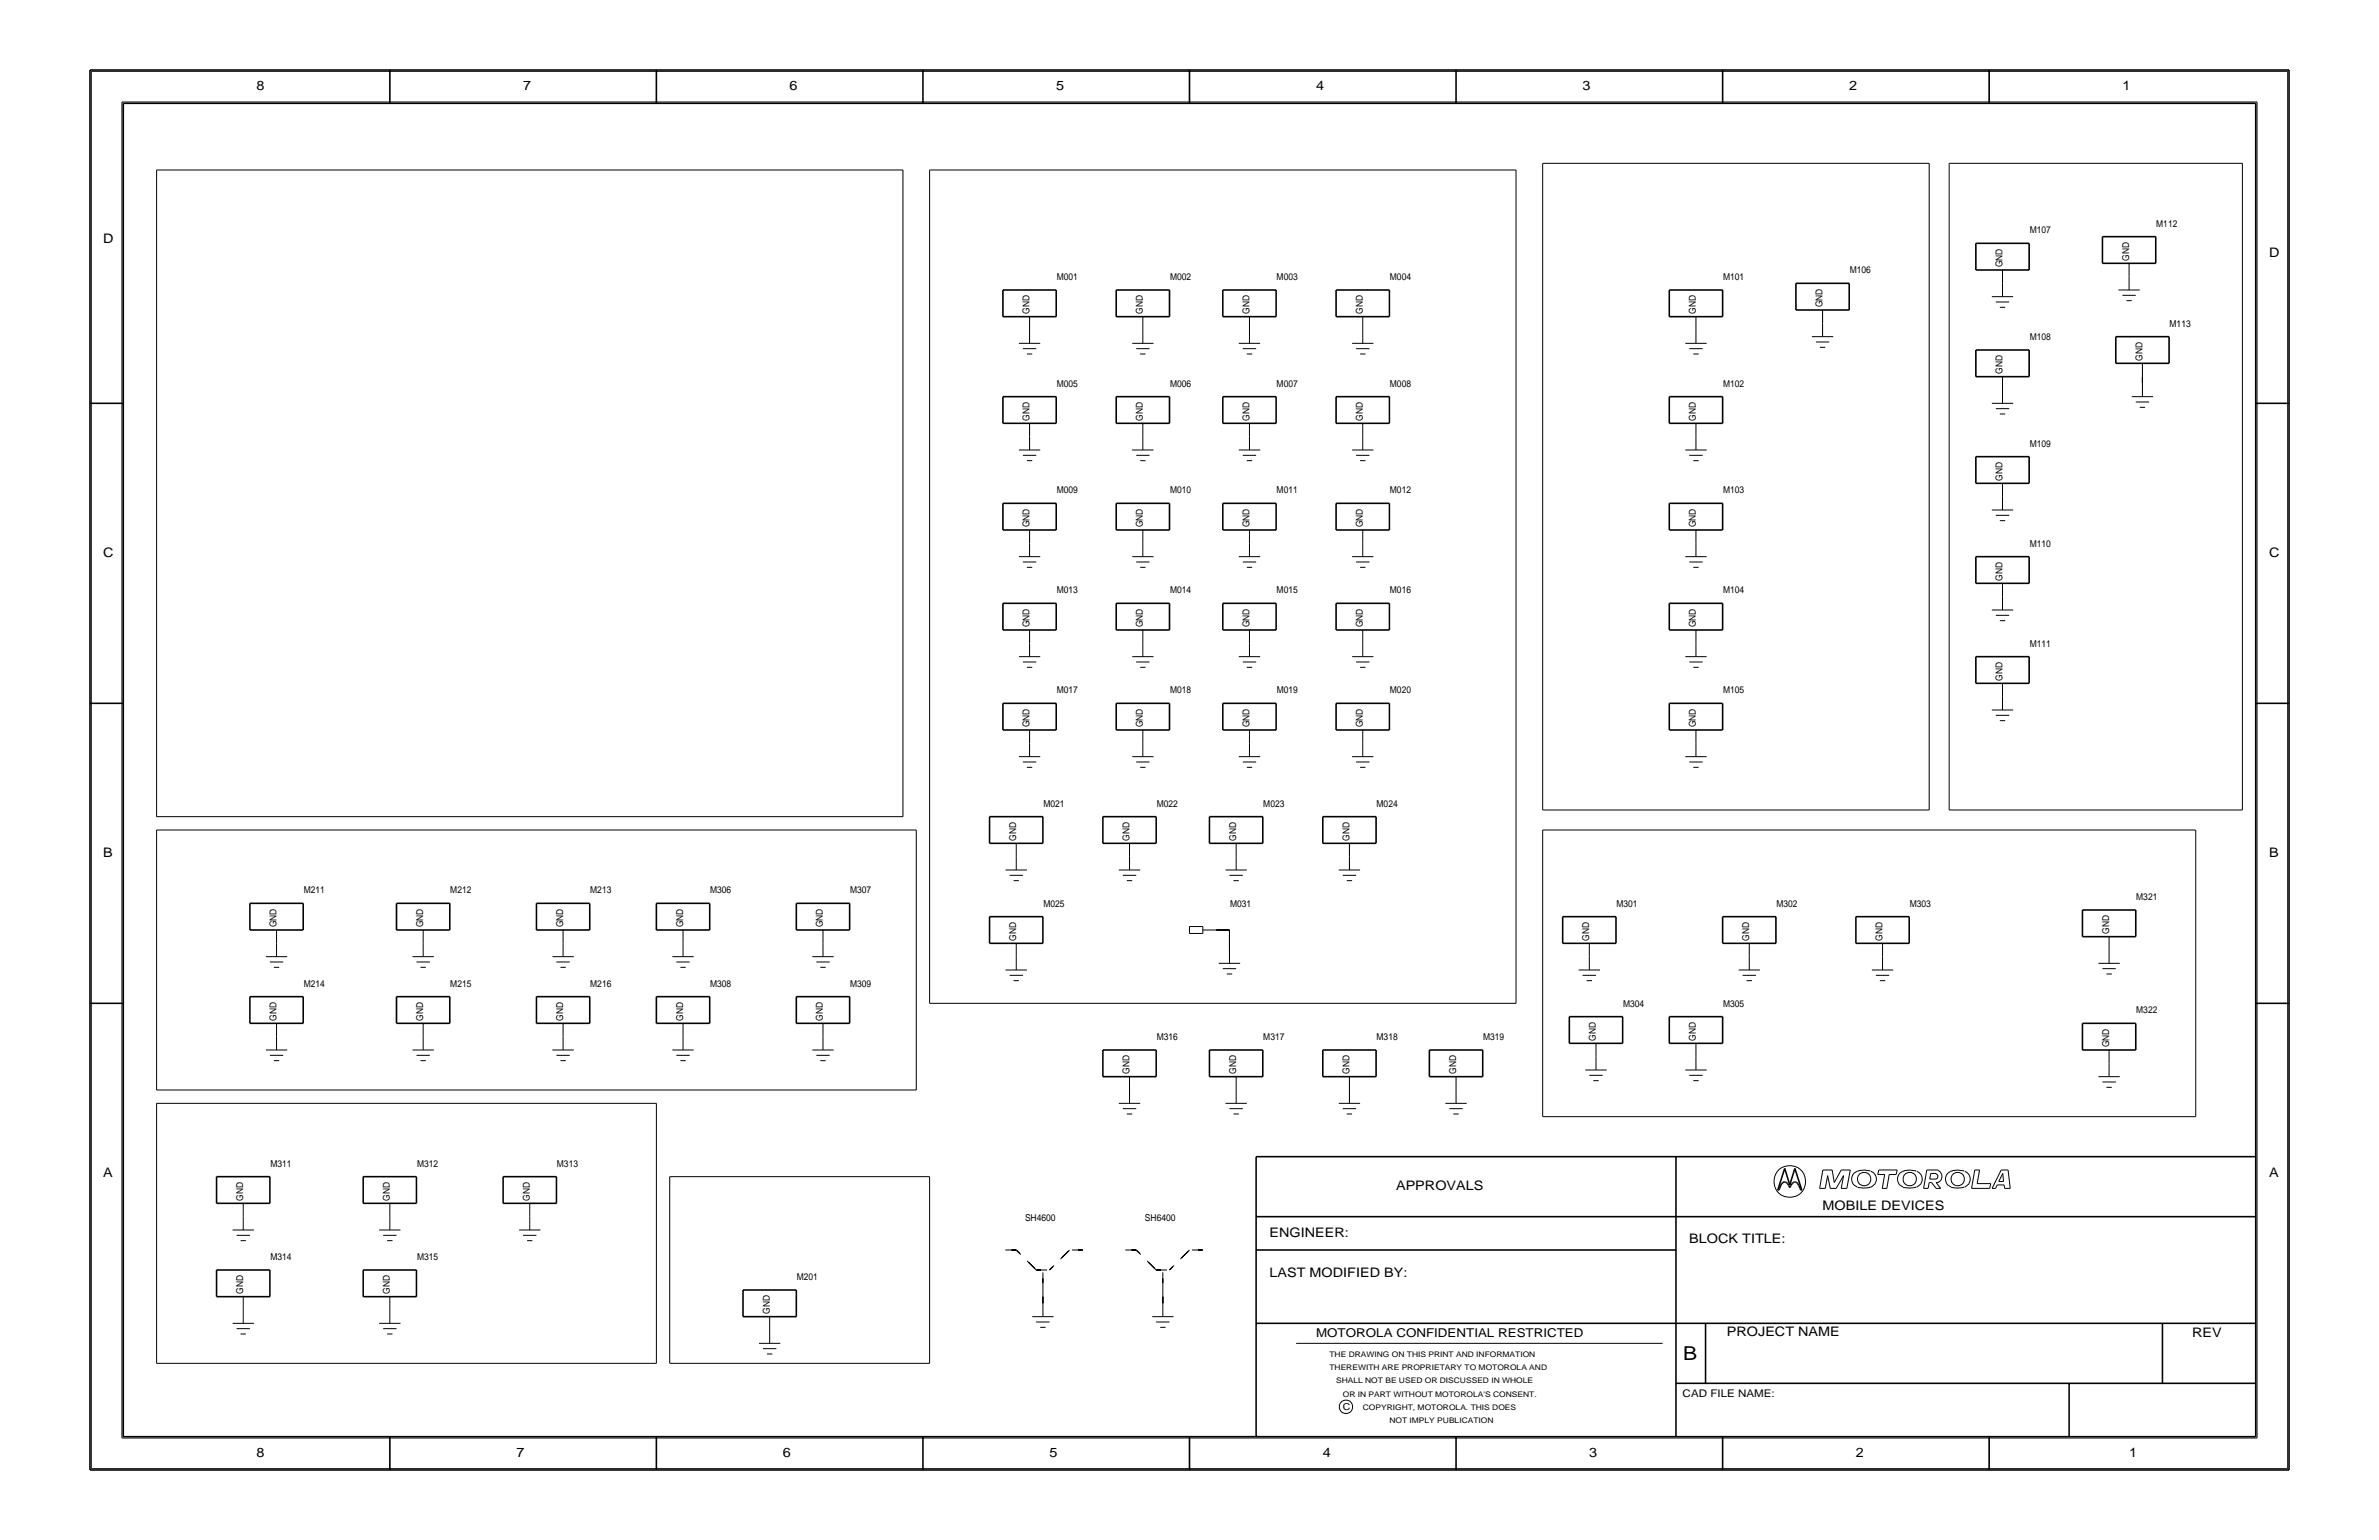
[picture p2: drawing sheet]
<svg xmlns="http://www.w3.org/2000/svg" width="432mm" height="279mm" viewBox="0 0 432 279" stroke-linecap="round" stroke-linejoin="round" font-family="sans-serif">
<defs><g id="words">
<text font-size="3.5" x="305.5" y="246.7">B</text>
<g font-size="2.4">
<text x="46.6" y="16.3">8</text>
<text x="94.9" y="16.3">7</text>
<text x="143.3" y="16.3">6</text>
<text x="191.7" y="16.3">5</text>
<text x="238.9" y="16.3">4</text>
<text x="287.3" y="16.3">3</text>
<text x="335.6" y="16.3">2</text>
<text x="385.2" y="16.3">1</text>
<text x="18.7" y="44.1">D</text>
<text x="411.8" y="46.6">D</text>
<text x="18.7" y="101">C</text>
<text x="411.8" y="101">C</text>
<text x="18.7" y="155.4">B</text>
<text x="411.8" y="155.4">B</text>
<text x="18.7" y="213.5">A</text>
<text x="253.4" y="215.9">APPROVALS</text>
<text x="411.8" y="213.5">A</text>
<text x="330.8" y="219.5">MOBILE DEVICES</text>
<text x="230.4" y="224.4">ENGINEER:</text>
<text x="306.6" y="225.6">BLOCK TITLE:</text>
<text x="230.4" y="231.6">LAST MODIFIED BY:</text>
<text x="313.4" y="242.4">PROJECT NAME</text>
<text x="397.9" y="242.5">REV</text>
<text x="46.6" y="264.3">8</text>
<text x="93.7" y="264.3">7</text>
<text x="142.1" y="264.3">6</text>
<text x="190.5" y="264.3">5</text>
<text x="240.1" y="264.3">4</text>
<text x="288.5" y="264.3">3</text>
<text x="336.9" y="264.3">2</text>
<text x="386.4" y="264.3">1</text>
</g>
<text font-size="2.2" x="238.9" y="242.5">MOTOROLA CONFIDENTIAL RESTRICTED</text>
<text font-size="1.9" x="305.4" y="253.4">CAD FILE NAME:</text>
<g font-size="1.7">
<text x="391.4" y="41.1">M112</text>
<text x="368.4" y="42.3">M107</text>
<text x="386.4" y="47.3" transform="rotate(-90 386.4 47.3)">GND</text>
<text x="191.8" y="50.8">M001</text>
<text x="212.4" y="50.8">M002</text>
<text x="231.7" y="50.8">M003</text>
<text x="252.3" y="50.8">M004</text>
<text x="312.8" y="50.8">M101</text>
<text x="335.7" y="49.6">M106</text>
<text x="363.5" y="48.5" transform="rotate(-90 363.5 48.5)">GND</text>
<text x="186.9" y="57" transform="rotate(-90 186.9 57)">GND</text>
<text x="207.4" y="57" transform="rotate(-90 207.4 57)">GND</text>
<text x="226.8" y="57" transform="rotate(-90 226.8 57)">GND</text>
<text x="247.3" y="57" transform="rotate(-90 247.3 57)">GND</text>
<text x="307.8" y="57" transform="rotate(-90 307.8 57)">GND</text>
<text x="330.8" y="55.8" transform="rotate(-90 330.8 55.8)">GND</text>
<text x="393.8" y="59.2">M113</text>
<text x="368.4" y="61.7">M108</text>
<text x="388.9" y="65.4" transform="rotate(-90 388.9 65.4)">GND</text>
<text x="191.8" y="70.1">M005</text>
<text x="212.4" y="70.1">M006</text>
<text x="231.7" y="70.1">M007</text>
<text x="252.3" y="70.1">M008</text>
<text x="312.8" y="70.1">M102</text>
<text x="363.5" y="67.9" transform="rotate(-90 363.5 67.9)">GND</text>
<text x="186.9" y="76.3" transform="rotate(-90 186.9 76.3)">GND</text>
<text x="207.4" y="76.3" transform="rotate(-90 207.4 76.3)">GND</text>
<text x="226.8" y="76.3" transform="rotate(-90 226.8 76.3)">GND</text>
<text x="247.3" y="76.3" transform="rotate(-90 247.3 76.3)">GND</text>
<text x="307.8" y="76.3" transform="rotate(-90 307.8 76.3)">GND</text>
<text x="368.4" y="81">M109</text>
<text x="191.8" y="89.5">M009</text>
<text x="212.4" y="89.5">M010</text>
<text x="231.7" y="89.5">M011</text>
<text x="252.3" y="89.5">M012</text>
<text x="312.8" y="89.5">M103</text>
<text x="363.5" y="87.2" transform="rotate(-90 363.5 87.2)">GND</text>
<text x="186.9" y="95.7" transform="rotate(-90 186.9 95.7)">GND</text>
<text x="207.4" y="95.7" transform="rotate(-90 207.4 95.7)">GND</text>
<text x="226.8" y="95.7" transform="rotate(-90 226.8 95.7)">GND</text>
<text x="247.3" y="95.7" transform="rotate(-90 247.3 95.7)">GND</text>
<text x="307.8" y="95.7" transform="rotate(-90 307.8 95.7)">GND</text>
<text x="368.4" y="99.2">M110</text>
<text x="191.8" y="107.6">M013</text>
<text x="212.4" y="107.6">M014</text>
<text x="231.7" y="107.6">M015</text>
<text x="252.3" y="107.6">M016</text>
<text x="312.8" y="107.6">M104</text>
<text x="363.5" y="105.3" transform="rotate(-90 363.5 105.3)">GND</text>
<text x="186.9" y="113.8" transform="rotate(-90 186.9 113.8)">GND</text>
<text x="207.4" y="113.8" transform="rotate(-90 207.4 113.8)">GND</text>
<text x="226.8" y="113.8" transform="rotate(-90 226.8 113.8)">GND</text>
<text x="247.3" y="113.8" transform="rotate(-90 247.3 113.8)">GND</text>
<text x="307.8" y="113.8" transform="rotate(-90 307.8 113.8)">GND</text>
<text x="368.4" y="117.3">M111</text>
<text x="191.8" y="125.8">M017</text>
<text x="212.4" y="125.8">M018</text>
<text x="231.7" y="125.8">M019</text>
<text x="252.3" y="125.8">M020</text>
<text x="312.8" y="125.8">M105</text>
<text x="363.5" y="123.5" transform="rotate(-90 363.5 123.5)">GND</text>
<text x="186.9" y="132" transform="rotate(-90 186.9 132)">GND</text>
<text x="207.4" y="132" transform="rotate(-90 207.4 132)">GND</text>
<text x="226.8" y="132" transform="rotate(-90 226.8 132)">GND</text>
<text x="247.3" y="132" transform="rotate(-90 247.3 132)">GND</text>
<text x="307.8" y="132" transform="rotate(-90 307.8 132)">GND</text>
<text x="189.4" y="146.3">M021</text>
<text x="209.9" y="146.3">M022</text>
<text x="229.3" y="146.3">M023</text>
<text x="249.9" y="146.3">M024</text>
<text x="184.5" y="152.5" transform="rotate(-90 184.5 152.5)">GND</text>
<text x="205" y="152.5" transform="rotate(-90 205 152.5)">GND</text>
<text x="224.4" y="152.5" transform="rotate(-90 224.4 152.5)">GND</text>
<text x="244.9" y="152.5" transform="rotate(-90 244.9 152.5)">GND</text>
<text x="55.1" y="162.1">M211</text>
<text x="81.7" y="162.1">M212</text>
<text x="107.1" y="162.1">M213</text>
<text x="128.9" y="162.1">M306</text>
<text x="154.3" y="162.1">M307</text>
<text x="189.4" y="164.5">M025</text>
<text x="223.3" y="164.5">M031</text>
<text x="293.4" y="164.5">M301</text>
<text x="322.4" y="164.5">M302</text>
<text x="346.6" y="164.5">M303</text>
<text x="387.7" y="163.3">M321</text>
<text x="50.2" y="168.2" transform="rotate(-90 50.2 168.2)">GND</text>
<text x="76.8" y="168.2" transform="rotate(-90 76.8 168.2)">GND</text>
<text x="102.2" y="168.2" transform="rotate(-90 102.2 168.2)">GND</text>
<text x="124" y="168.2" transform="rotate(-90 124 168.2)">GND</text>
<text x="149.4" y="168.2" transform="rotate(-90 149.4 168.2)">GND</text>
<text x="184.5" y="170.7" transform="rotate(-90 184.5 170.7)">GND</text>
<text x="288.5" y="170.7" transform="rotate(-90 288.5 170.7)">GND</text>
<text x="317.5" y="170.7" transform="rotate(-90 317.5 170.7)">GND</text>
<text x="341.7" y="170.7" transform="rotate(-90 341.7 170.7)">GND</text>
<text x="382.8" y="169.5" transform="rotate(-90 382.8 169.5)">GND</text>
<text x="55.1" y="179">M214</text>
<text x="81.7" y="179">M215</text>
<text x="107.1" y="179">M216</text>
<text x="128.9" y="179">M308</text>
<text x="154.3" y="179">M309</text>
<text x="50.2" y="185.2" transform="rotate(-90 50.2 185.2)">GND</text>
<text x="76.8" y="185.2" transform="rotate(-90 76.8 185.2)">GND</text>
<text x="102.2" y="185.2" transform="rotate(-90 102.2 185.2)">GND</text>
<text x="124" y="185.2" transform="rotate(-90 124 185.2)">GND</text>
<text x="149.4" y="185.2" transform="rotate(-90 149.4 185.2)">GND</text>
<text x="294.6" y="182.6">M304</text>
<text x="312.8" y="182.6">M305</text>
<text x="387.7" y="183.8">M322</text>
<text x="209.9" y="188.7">M316</text>
<text x="229.3" y="188.7">M317</text>
<text x="249.9" y="188.7">M318</text>
<text x="269.2" y="188.7">M319</text>
<text x="289.7" y="188.8" transform="rotate(-90 289.7 188.8)">GND</text>
<text x="307.8" y="188.8" transform="rotate(-90 307.8 188.8)">GND</text>
<text x="382.8" y="190" transform="rotate(-90 382.8 190)">GND</text>
<text x="205" y="194.9" transform="rotate(-90 205 194.9)">GND</text>
<text x="224.4" y="194.9" transform="rotate(-90 224.4 194.9)">GND</text>
<text x="244.9" y="194.9" transform="rotate(-90 244.9 194.9)">GND</text>
<text x="264.3" y="194.9" transform="rotate(-90 264.3 194.9)">GND</text>
<text x="49.1" y="211.6">M311</text>
<text x="75.7" y="211.6">M312</text>
<text x="101.1" y="211.6">M313</text>
<text x="44.1" y="217.8" transform="rotate(-90 44.1 217.8)">GND</text>
<text x="70.8" y="217.8" transform="rotate(-90 70.8 217.8)">GND</text>
<text x="96.2" y="217.8" transform="rotate(-90 96.2 217.8)">GND</text>
<text x="186" y="221.5">SH4600</text>
<text x="207.8" y="221.5">SH6400</text>
<text x="49.1" y="228.6">M314</text>
<text x="75.7" y="228.6">M315</text>
<text x="144.6" y="232.2">M201</text>
<text x="44.1" y="234.8" transform="rotate(-90 44.1 234.8)">GND</text>
<text x="70.8" y="234.8" transform="rotate(-90 70.8 234.8)">GND</text>
<text x="139.7" y="238.4" transform="rotate(-90 139.7 238.4)">GND</text>
<text x="243.7" y="255.8">C</text>
</g>
<g font-size="1.4">
<text x="241.3" y="246.1">THE DRAWING ON THIS PRINT AND INFORMATION</text>
<text x="241.3" y="248.6">THEREWITH ARE PROPRIETARY TO MOTOROLA AND</text>
<text x="242.5" y="251">SHALL NOT BE USED OR DISCUSSED IN WHOLE</text>
<text x="243.7" y="253.4">OR IN PART WITHOUT MOTOROLA'S CONSENT.</text>
<text x="247.3" y="255.8">COPYRIGHT, MOTOROLA. THIS DOES</text>
<text x="252.2" y="258.2">NOT IMPLY PUBLICATION</text>
</g>
</g></defs>
<!-- layer: Nets -->
<g fill="none" stroke="#000" stroke-width=".18">
<path d="M28.4 30.8h135.5zM28.4 30.8v117.4zM163.9 30.8v117.4zM168.7 30.8v151.2zM168.7 30.8h106.5zM275.2 30.8v151.2zM280 29.6v117.4zM280 29.6h70.2zM350.2 29.6v117.4zM353.8 29.6v117.4zM353.8 29.6h53.2zM407 29.6v117.4z"/>
<path d="M388.9 68.3v1.2zM28.4 150.6v47.2zM28.4 148.2h135.5zM28.4 150.6h137.9zM166.3 150.6v47.2zM280 150.6h118.5zM280 150.6v52zM280 147h70.2zM353.8 147h53.2zM398.5 150.6v52zM220.7 168.7h2.5zM223.2 168.7v3.7z"/>
<path d="M28.4 197.8h137.9zM168.7 182h106.5zM28.4 200.2h90.7zM28.4 200.2v47.1zM119.1 200.2v47.1zM121.6 213.5v33.8zM121.6 213.5h47.1zM168.7 213.5v33.8zM280 202.6h118.5zM189.3 235.3v1.2zM211.1 235.3v1.2zM28.4 247.3h90.7z"/>
<path d="M121.6 247.3h47.1z"/>
</g>
<!-- layer: Components -->
<g fill="none" stroke="#000" stroke-width=".18">
<path d="M186.9 57.5v2.4zM186.9 59.9v2.4zM207.4 57.5v2.4zM207.4 59.9v2.4zM226.8 57.5v2.4zM226.8 59.9v2.4zM247.3 59.9v2.4zM247.3 57.5v2.4zM307.8 57.5v2.4zM307.8 59.9v2.4zM330.8 56.2v2.5zM330.8 58.7v2.4z"/>
<path d="M361.5 53.8h3.9zM362.3 54.8h2.4zM363 55.8h.9zM363.5 51.4v2.4zM363.5 49v2.4zM384.5 52.6h3.9zM385.2 53.6h2.5zM386 54.5h.9zM386.4 47.8v2.4zM386.4 50.2v2.4zM184.9 62.3h3.9zM185.7 63.3h2.4z"/>
<path d="M186.4 64.2h1zM186.9 76.8v2.4zM186.9 79.2v2.4zM205.5 62.3h3.9zM206.2 63.3h2.4zM206.9 64.2h1zM207.4 76.8v2.4zM207.4 79.2v2.4zM224.8 62.3h3.9zM225.6 63.3h2.4zM226.3 64.2h1zM226.8 76.8v2.4z"/>
<path d="M226.8 79.2v2.4zM245.4 62.3h3.9zM246.1 63.3h2.5zM246.9 64.2h.9zM247.3 79.2v2.4zM247.3 76.8v2.4zM305.9 62.3h3.9zM306.6 63.3h2.4zM307.3 64.2h1zM307.8 76.8v2.4zM307.8 79.2v2.4zM328.9 61.1h3.8z"/>
<path d="M329.6 62h2.4zM330.3 63h1zM361.5 73.2h3.9zM362.3 74.1h2.4zM363 75.1h.9zM363.5 70.8v2.4zM363.5 68.3v2.5zM386.9 72h3.9zM387.7 72.9h2.4zM388.4 73.9h.9zM388.9 69.5v2.5zM388.9 65.9v2.4z"/>
<path d="M184.9 81.6h3.9zM185.7 82.6h2.4zM186.4 83.6h1zM186.9 98.6v2.4zM186.9 96.2v2.4zM205.5 81.6h3.9zM206.2 82.6h2.4zM206.9 83.6h1zM207.4 98.6v2.4zM207.4 96.2v2.4zM224.8 81.6h3.9zM225.6 82.6h2.4z"/>
<path d="M226.3 83.6h1zM226.8 98.6v2.4zM226.8 96.2v2.4zM245.4 81.6h3.9zM246.1 82.6h2.5zM246.9 83.6h.9zM247.3 98.6v2.4zM247.3 96.2v2.4zM305.9 81.6h3.9zM306.6 82.6h2.4zM307.3 83.6h1zM307.8 98.6v2.4z"/>
<path d="M307.8 96.2v2.4zM361.5 92.5h3.9zM362.3 93.5h2.4zM363 94.5h.9zM363.5 87.7v2.4zM363.5 90.1v2.4zM184.9 101h3.9zM184.9 119.1h3.9zM185.7 102h2.4zM186.4 102.9h1zM186.9 116.7v2.4zM186.9 114.3v2.4z"/>
<path d="M205.5 101h3.9zM205.5 119.1h3.9zM206.2 102h2.4zM206.9 102.9h1zM207.4 116.7v2.4zM207.4 114.3v2.4zM224.8 101h3.9zM224.8 119.1h3.9zM225.6 102h2.4zM226.3 102.9h1zM226.8 114.3v2.4zM226.8 116.7v2.4z"/>
<path d="M245.4 101h3.9zM245.4 119.1h3.9zM246.1 102h2.5zM246.9 102.9h.9zM247.3 116.7v2.4zM247.3 114.3v2.4zM305.9 101h3.9zM305.9 119.1h3.9zM306.6 102h2.4zM307.3 102.9h1zM307.8 116.7v2.4zM307.8 114.3v2.4z"/>
<path d="M361.5 110.7h3.9zM362.3 111.6h2.4zM363 112.6h.9zM363.5 108.3v2.4zM363.5 105.8v2.5zM184.9 137.3h3.9zM185.7 120.1h2.4zM185.7 138.2h2.4zM186.4 121.1h1zM186.4 139.2h1zM186.9 134.9v2.4zM186.9 132.4v2.5z"/>
<path d="M205.5 137.3h3.9zM206.2 120.1h2.4zM206.2 138.2h2.4zM206.9 121.1h1zM206.9 139.2h1zM207.4 132.4v2.5zM207.4 134.9v2.4zM224.8 137.3h3.9zM225.6 120.1h2.4zM225.6 138.2h2.4zM226.3 121.1h1zM226.3 139.2h1z"/>
<path d="M226.8 134.9v2.4zM226.8 132.4v2.5zM245.4 137.3h3.9zM246.1 120.1h2.5zM246.1 138.2h2.5zM246.9 121.1h.9zM246.9 139.2h.9zM247.3 134.9v2.4zM247.3 132.4v2.5zM305.9 137.3h3.9zM306.6 120.1h2.4zM306.6 138.2h2.4z"/>
<path d="M307.3 121.1h1zM307.3 139.2h1zM307.8 132.4v2.5zM307.8 134.9v2.4zM361.5 128.8h3.9zM362.3 129.8h2.4zM363 130.7h.9zM363.5 124v2.4zM363.5 126.4v2.4zM182.5 157.8h3.9zM183.2 158.8h2.5zM184 159.8h.9z"/>
<path d="M184.5 155.4v2.4zM184.5 153v2.4zM203.1 157.8h3.8zM203.8 158.8h2.4zM204.5 159.8h1zM205 153v2.4zM205 155.4v2.4zM222.4 157.8h3.9zM223.2 158.8h2.4zM223.9 159.8h1zM224.4 153v2.4zM224.4 155.4v2.4z"/>
<path d="M243 157.8h3.9zM243.7 158.8h2.4zM244.4 159.8h1zM244.9 153v2.4zM244.9 155.4v2.4zM48.3 173.6h3.8zM49 174.5h2.4zM49.7 175.5h1zM50.2 171.1v2.5zM50.2 168.7v2.4zM74.9 173.6h3.8zM75.6 174.5h2.4z"/>
<path d="M76.3 175.5h1zM76.8 171.1v2.5zM76.8 168.7v2.4zM100.3 173.6h3.8zM101 174.5h2.4zM101.7 175.5h1zM102.2 171.1v2.5zM102.2 168.7v2.4zM122 173.6h3.9zM122.8 174.5h2.4zM123.5 175.5h1zM124 168.7v2.4z"/>
<path d="M124 171.1v2.5zM147.4 173.6h3.9zM148.2 174.5h2.4zM148.9 175.5h1zM149.4 171.1v2.5zM149.4 168.7v2.4zM182.5 176h3.9zM183.2 177h2.5zM184 177.9h.9zM184.5 173.6v2.4zM184.5 171.1v2.5zM215.9 169.4h2.4z"/>
<path d="M215.9 168.1v1.3zM215.9 168.1h2.4zM218.3 168.1v1.3zM218.3 168.7h2.4zM221.2 174.8h3.9zM221.9 175.7h2.5zM222.7 176.7h.9zM223.2 172.4v2.4zM286.5 176h3.9zM287.3 177h2.4zM288 177.9h1zM288.5 171.1v2.5z"/>
<path d="M288.5 173.6v2.4zM315.6 176h3.8zM316.3 177h2.4zM317 177.9h1zM317.5 173.6v2.4zM317.5 171.1v2.5zM339.8 176h3.8zM340.5 177h2.4zM341.2 177.9h1zM341.7 173.6v2.4zM341.7 171.1v2.5zM380.9 174.8h3.8z"/>
<path d="M381.6 175.7h2.4zM382.3 176.7h1zM382.8 172.4v2.4zM382.8 169.9v2.5zM48.3 190.5h3.8zM49 191.5h2.4zM49.7 192.4h1zM50.2 188.1v2.4zM50.2 185.7v2.4zM74.9 190.5h3.8zM75.6 191.5h2.4zM76.3 192.4h1z"/>
<path d="M76.8 188.1v2.4zM76.8 185.7v2.4zM100.3 190.5h3.8zM101 191.5h2.4zM101.7 192.4h1zM102.2 188.1v2.4zM102.2 185.7v2.4zM122 190.5h3.9zM122.8 191.5h2.4zM123.5 192.4h1zM124 185.7v2.4zM124 188.1v2.4z"/>
<path d="M147.4 190.5h3.9zM148.2 191.5h2.4zM148.9 192.4h1zM149.4 185.7v2.4zM149.4 188.1v2.4zM205 197.8v2.4zM205 195.3v2.5zM224.4 195.3v2.5zM224.4 197.8v2.4zM244.9 197.8v2.4zM244.9 195.3v2.5zM264.3 197.8v2.4z"/>
<path d="M264.3 195.3v2.5zM287.7 194.1h3.9zM288.5 195.1h2.4zM289.2 196.1h1zM289.7 191.7v2.4zM289.7 189.3v2.4zM305.9 194.1h3.9zM306.6 195.1h2.4zM307.3 196.1h1zM307.8 191.7v2.4zM307.8 189.3v2.4zM380.9 195.3h3.8z"/>
<path d="M381.6 196.3h2.4zM382.3 197.3h1zM382.8 192.9v2.4zM382.8 190.5v2.4zM44.1 218.3v2.4zM70.8 218.3v2.4zM96.2 218.3v2.4zM203.1 200.2h3.8zM203.8 201.1h2.4zM204.5 202.1h1zM222.4 200.2h3.9zM223.2 201.1h2.4z"/>
<path d="M223.9 202.1h1zM243 200.2h3.9zM243.7 201.1h2.4zM244.4 202.1h1zM262.3 200.2h3.9zM263.1 201.1h2.4zM263.8 202.1h1zM42.2 223.2h3.9zM42.9 224.1h2.5zM43.7 225.1h.9zM44.1 235.3v2.4zM44.1 237.7v2.4z"/>
<path d="M44.1 220.7v2.5zM68.8 223.2h3.9zM69.5 224.1h2.5zM70.3 225.1h.9zM70.8 235.3v2.4zM70.8 237.7v2.4zM70.8 220.7v2.5zM94.2 223.2h3.9zM94.9 224.1h2.5zM95.7 225.1h.9zM96.2 220.7v2.5zM139.7 238.9v2.4z"/>
<path d="M187.4 238.9h3.8zM188.1 239.8h2.4zM189.3 232.8v2.5zM189.3 236.5v2.4zM209.1 238.9h3.9zM209.9 239.8h2.4zM211.1 236.5v2.4zM211.1 232.8v2.5zM42.2 240.1h3.9zM42.9 241.1h2.5zM43.7 242h.9zM68.8 240.1h3.9z"/>
<path d="M69.5 241.1h2.5zM70.3 242h.9zM137.8 243.7h3.8zM138.5 244.7h2.4zM139.2 245.7h1zM139.7 241.3v2.4zM188.8 240.8h1zM210.6 240.8h.9z"/>
</g>
<g fill="none" stroke="#000" stroke-width=".29">
<path d="M182 52.6h9.7zM182 52.6v4.9zM182 57.5h9.7zM191.7 52.6v4.9zM202.6 52.6h9.7zM202.6 52.6v4.9zM202.6 57.5h9.7zM212.3 52.6v4.9zM221.9 52.6h9.7zM221.9 52.6v4.9zM221.9 57.5h9.7zM231.6 52.6v4.9z"/>
<path d="M242.5 52.6h9.7zM242.5 52.6v4.9zM242.5 57.5h9.7zM252.2 52.6v4.9zM303 52.6h9.7zM303 52.6v4.9zM303 57.5h9.7zM312.7 52.6v4.9zM326 51.4h9.6zM326 51.4v4.8zM326 56.2h9.6zM335.6 51.4v4.8z"/>
<path d="M358.6 44.1h9.7zM358.6 44.1v4.9zM358.6 49h9.7zM368.3 44.1v4.9zM381.6 42.9h9.7zM381.6 42.9v4.9zM381.6 47.8h9.7zM391.3 42.9v4.9zM182 72h9.7zM182 72v4.8zM182 76.8h9.7zM191.7 72v4.8z"/>
<path d="M202.6 72h9.7zM202.6 72v4.8zM202.6 76.8h9.7zM212.3 72v4.8zM221.9 72h9.7zM221.9 72v4.8zM221.9 76.8h9.7zM231.6 72v4.8zM242.5 72h9.7zM242.5 72v4.8zM242.5 76.8h9.7zM252.2 72v4.8z"/>
<path d="M303 72h9.7zM303 72v4.8zM303 76.8h9.7zM312.7 72v4.8zM358.6 63.5h9.7zM358.6 63.5v4.8zM358.6 68.3h9.7zM368.3 63.5v4.8zM384 61.1h9.7zM384 61.1v4.8zM384 65.9h9.7zM393.7 61.1v4.8z"/>
<path d="M182 91.3h9.7zM182 91.3v4.9zM182 96.2h9.7zM191.7 91.3v4.9zM202.6 91.3h9.7zM202.6 91.3v4.9zM202.6 96.2h9.7zM212.3 91.3v4.9zM221.9 91.3h9.7zM221.9 91.3v4.9zM221.9 96.2h9.7zM231.6 91.3v4.9z"/>
<path d="M242.5 91.3h9.7zM242.5 91.3v4.9zM242.5 96.2h9.7zM252.2 91.3v4.9zM303 91.3h9.7zM303 91.3v4.9zM303 96.2h9.7zM312.7 91.3v4.9zM358.6 82.9h9.7zM358.6 82.9v4.8zM358.6 87.7h9.7zM368.3 82.9v4.8z"/>
<path d="M182 109.5h9.7zM182 109.5v4.8zM182 114.3h9.7zM191.7 109.5v4.8zM202.6 109.5h9.7zM202.6 109.5v4.8zM202.6 114.3h9.7zM212.3 109.5v4.8zM221.9 109.5h9.7zM221.9 109.5v4.8zM221.9 114.3h9.7zM231.6 109.5v4.8z"/>
<path d="M242.5 109.5h9.7zM242.5 109.5v4.8zM242.5 114.3h9.7zM252.2 109.5v4.8zM303 109.5h9.7zM303 109.5v4.8zM303 114.3h9.7zM312.7 109.5v4.8zM358.6 119.1h9.7zM358.6 101h9.7zM358.6 119.1v4.9zM358.6 101v4.8z"/>
<path d="M358.6 105.8h9.7zM368.3 119.1v4.9zM368.3 101v4.8zM182 127.6h9.7zM182 127.6v4.8zM182 132.4h9.7zM191.7 127.6v4.8zM202.6 127.6h9.7zM202.6 127.6v4.8zM202.6 132.4h9.7zM212.3 127.6v4.8zM221.9 127.6h9.7z"/>
<path d="M221.9 127.6v4.8zM221.9 132.4h9.7zM231.6 127.6v4.8zM242.5 127.6h9.7zM242.5 127.6v4.8zM242.5 132.4h9.7zM252.2 127.6v4.8zM303 127.6h9.7zM303 127.6v4.8zM303 132.4h9.7zM312.7 127.6v4.8zM358.6 124h9.7z"/>
<path d="M179.6 148.2h9.7zM179.6 148.2v4.8zM179.6 153h9.7zM189.3 148.2v4.8zM200.2 148.2h9.7zM200.2 148.2v4.8zM200.2 153h9.7zM209.9 148.2v4.8zM219.5 148.2h9.7zM219.5 148.2v4.8zM219.5 153h9.7zM229.2 148.2v4.8z"/>
<path d="M240.1 148.2h9.7zM240.1 148.2v4.8zM240.1 153h9.7zM249.8 148.2v4.8zM45.4 163.9h9.6zM45.4 163.9v4.8zM45.4 168.7h9.6zM55 163.9v4.8zM72 163.9h9.6zM72 163.9v4.8zM72 168.7h9.6zM81.6 163.9v4.8z"/>
<path d="M97.4 163.9h9.6zM97.4 163.9v4.8zM97.4 168.7h9.6zM107 163.9v4.8zM119.1 163.9h9.7zM119.1 163.9v4.8zM119.1 168.7h9.7zM128.8 163.9v4.8zM144.5 163.9h9.7zM144.5 163.9v4.8zM144.5 168.7h9.7zM154.2 163.9v4.8z"/>
<path d="M179.6 166.3h9.7zM179.6 166.3v4.8zM179.6 171.1h9.7zM189.3 166.3v4.8zM283.6 166.3h9.7zM283.6 166.3v4.8zM283.6 171.1h9.7zM293.3 166.3v4.8zM312.7 166.3h9.6zM312.7 166.3v4.8zM312.7 171.1h9.6zM322.3 166.3v4.8z"/>
<path d="M336.9 166.3h9.6zM336.9 166.3v4.8zM336.9 171.1h9.6zM346.5 166.3v4.8zM378 165.1h9.7zM378 165.1v4.8zM378 169.9h9.7zM387.7 165.1v4.8zM45.4 180.8h9.6zM45.4 180.8v4.9zM45.4 185.7h9.6zM55 180.8v4.9z"/>
<path d="M72 180.8h9.6zM72 180.8v4.9zM72 185.7h9.6zM81.6 180.8v4.9zM97.4 180.8h9.6zM97.4 180.8v4.9zM97.4 185.7h9.6zM107 180.8v4.9zM119.1 180.8h9.7zM119.1 180.8v4.9zM119.1 185.7h9.7zM128.8 180.8v4.9z"/>
<path d="M144.5 180.8h9.7zM144.5 180.8v4.9zM144.5 185.7h9.7zM154.2 180.8v4.9zM200.2 190.5h9.7zM200.2 190.5v4.8zM200.2 195.3h9.7zM209.9 190.5v4.8zM219.5 190.5h9.7zM219.5 190.5v4.8zM219.5 195.3h9.7zM229.2 190.5v4.8z"/>
<path d="M240.1 190.5h9.7zM240.1 190.5v4.8zM240.1 195.3h9.7zM249.8 190.5v4.8zM259.4 190.5h9.7zM259.4 190.5v4.8zM259.4 195.3h9.7zM269.1 190.5v4.8zM284.8 184.5h9.7zM284.8 184.5v4.8zM284.8 189.3h9.7zM294.5 184.5v4.8z"/>
<path d="M303 184.5h9.7zM303 184.5v4.8zM303 189.3h9.7zM312.7 184.5v4.8zM378 185.7h9.7zM378 185.7v4.8zM378 190.5h9.7zM387.7 185.7v4.8zM39.3 213.5h9.7zM39.3 213.5v4.8zM39.3 218.3h9.7zM49 213.5v4.8z"/>
<path d="M65.9 213.5h9.7zM65.9 213.5v4.8zM65.9 218.3h9.7zM75.6 213.5v4.8zM91.3 213.5h9.7zM91.3 213.5v4.8zM91.3 218.3h9.7zM101 213.5v4.8zM39.3 230.4h9.7zM39.3 230.4v4.9zM39.3 235.3h9.7zM49 230.4v4.9z"/>
<path d="M65.9 230.4h9.7zM65.9 230.4v4.9zM65.9 235.3h9.7zM75.6 230.4v4.9zM134.9 234h9.6zM134.9 234v4.9zM134.9 238.9h9.6zM144.5 234v4.9z"/>
</g>
<path d="M182 226.8h2.5zM184.5 226.8l3.6 3.6zM188.1 230.4h2.4zM189.3 230.4v2.4zM194.1 226.8l-3.6 3.6zM194.1 226.8h2.4zM203.8 226.8h2.4zM206.2 226.8l3.7 3.6zM209.9 230.4h2.4zM211.1 230.4v2.4zM215.9 226.8l-3.6 3.6zM215.9 226.8h2.4z" fill="none" stroke="#000" stroke-width=".18" stroke-dasharray="2" stroke-linecap="butt"/>
<!-- layer: Page Border and Title Block -->
<g fill="none" stroke="#000" stroke-width=".29">
<path d="M16.3 12.7h399.2zM16.3 12.7v254zM22.4 18.7h387zM22.4 18.7v242zM70.8 12.7v6zM119.1 12.7v6zM167.5 12.7v6zM215.9 12.7v6zM264.3 12.7v6zM312.7 12.7v6zM361 12.7v6zM409.4 18.7v242z"/>
<path d="M415.5 12.7v254zM16.3 73.2h6.1zM409.4 73.2h6.1zM16.3 127.6h6.1zM409.4 127.6h6.1zM16.3 182h6.1zM409.4 182h6.1zM228 209.9v50.8zM228 209.9h181.4zM304.2 209.9v50.8zM322.7 215.9h.2zM323 215.6l-.1 .3z"/>
<path d="M323.2 215.1l-.2 .5zM323.4 214.7l-.2 .4zM323.6 214.5l.2-.1zM323.6 214.5l-.2 .2zM323.8 214.4h.2zM323.9 212l1 3zM323.9 212l-1.2 3.9zM324 214.4l.2 .1zM324.2 214.5l.3 .2zM324.5 214.7l.2 .4zM324.7 215.1l.2 .4zM325 215.1l-.1 .4z"/>
<path d="M325.3 214.7l-.3 .4zM325.5 214.5l.2-.1zM325.5 214.5l-.2 .2zM325.7 214.4h.2zM325.8 212l1.2 3.9zM325.8 212l-.9 3zM325.9 214.4l.2 .1zM326.1 214.5l.2 .2zM326.3 214.7l.2 .4zM326.5 215.1l.2 .5zM326.7 215.6l.1 .3zM326.8 215.9h.2z"/>
<path d="M228 220.7h181.4zM228 226.8h76.2zM228 240.1h181.4zM304.2 251h105.2zM309.6 240.1v10.9zM375.6 251v9.7zM392.5 240.1v10.9zM16.3 266.7h399.2zM22.4 260.7h387zM70.8 260.7v6zM119.1 260.7v6zM167.5 260.7v6z"/>
<path d="M215.9 260.7v6zM264.3 260.7v6zM312.7 260.7v6zM361 260.7v6z"/>
</g>
<g fill="none" stroke="#000" stroke-width=".18">
<path d="M16.6 12.9v253.6zM16.6 12.9h398.6zM22.1 18.5v242.4zM22.1 18.5h387.6zM409.7 18.5v242.4zM415.2 12.9v253.6zM330.3 215.6h1zM330.9 212.3h1.6zM330.9 212.3l-.6 3.3zM331.7 213.3l-.4 2.3zM331.7 213.3l.5 2.3zM332.2 215.6h1.1z"/>
<path d="M332.5 212.3l.4 2.2zM334.2 212.3h1.6zM334.2 212.3l-1.3 2.2zM334.2 215.6h1zM334.6 213.3l-.4 2.3zM334.6 213.3l-1.3 2.3zM335.8 212.3l-.6 3.3zM337 212.5a1.52 1.52 0 0 0-.9 1.5 1.52 1.52 0 0 0 1 1.4M339.5 212.5l-.1-.1a3.8 3.8 0 0 0-2.3 .1M339.6 212.5a1.56 1.56 0 0 1 .9 1.8 1.56 1.56 0 0 1-1.6 1.2l-1.8-.1M340.8 213.1h1.3zM341 212.3h3.4z"/>
<path d="M341 212.3l-.2 .8zM341.6 215.6h.9zM342.1 213.1l-.5 2.5zM342.9 213.1l-.4 2.5zM342.9 213.1h1.3zM344.4 212.3l-.2 .8zM347.8 212.5a2.85 2.85 0 0 0-3.2 .7 1.55 1.55 0 0 0 .8 2.2M347.8 215.4l-1.3 .1-1.1-.1M347.9 212.5a1.51 1.51 0 0 1 1 1.4 1.51 1.51 0 0 1-1 1.5M349.1 215.6h.9zM349.7 212.3h2.1zM349.7 212.3l-.6 3.3z"/>
<path d="M350.2 214.5h.4zM350.2 214.5l-.2 1.1zM350.3 213.9h1.1zM350.4 212.9h1zM350.4 212.9l-.1 1zM350.6 214.5l.8 1.1zM351.4 213a.47 .47 0 0 1 .3 .5 .47 .47 0 0 1-.3 .4M351.4 214.5l.8 1.1zM351.4 214.5h.4zM351.4 215.6h.8zM351.8 212.4a1.18 1.18 0 0 1 .7 1.1 1.18 1.18 0 0 1-.7 1M356.5 212.5a2.85 2.85 0 0 0-3.2 .7 1.55 1.55 0 0 0 .8 2.2"/>
<path d="M356.5 215.4l-1.3 .1-1.1-.1M356.6 212.5a1.51 1.51 0 0 1 1 1.4 1.51 1.51 0 0 1-1 1.5M357.8 215.6h3.3zM358.4 212.3h.9zM358.4 212.3l-.6 3.3zM358.9 214.7h2.4zM359.3 212.3l-.4 2.4zM361.3 214.7l-.2 .9zM361.6 215.6h.6zM362.5 215h1.3zM362.5 215l-.3 .6zM362.8 214.4h.9z"/>
<path d="M363.2 212.3l-1.6 3.3zM363.2 212.3h1.3zM363.5 212.9l-.7 1.5zM363.5 212.9l.2 1.5zM363.8 215v.6zM363.8 215.6h1.1zM364.5 212.3l.4 3.3zM235.3 243.7h66.5zM16.6 266.5h398.6zM22.1 260.9h387.6z"/>
<circle cx="324.8" cy="214.4" r="2.88"/>
<circle cx="338.3" cy="213.9" r="1.22"/>
<circle cx="346.6" cy="213.9" r="1.22"/>
<circle cx="355.3" cy="213.9" r="1.22"/>
<circle cx="244.3" cy="255.2" r="1.22"/>
</g>
<use href="#words"/>
</svg>
